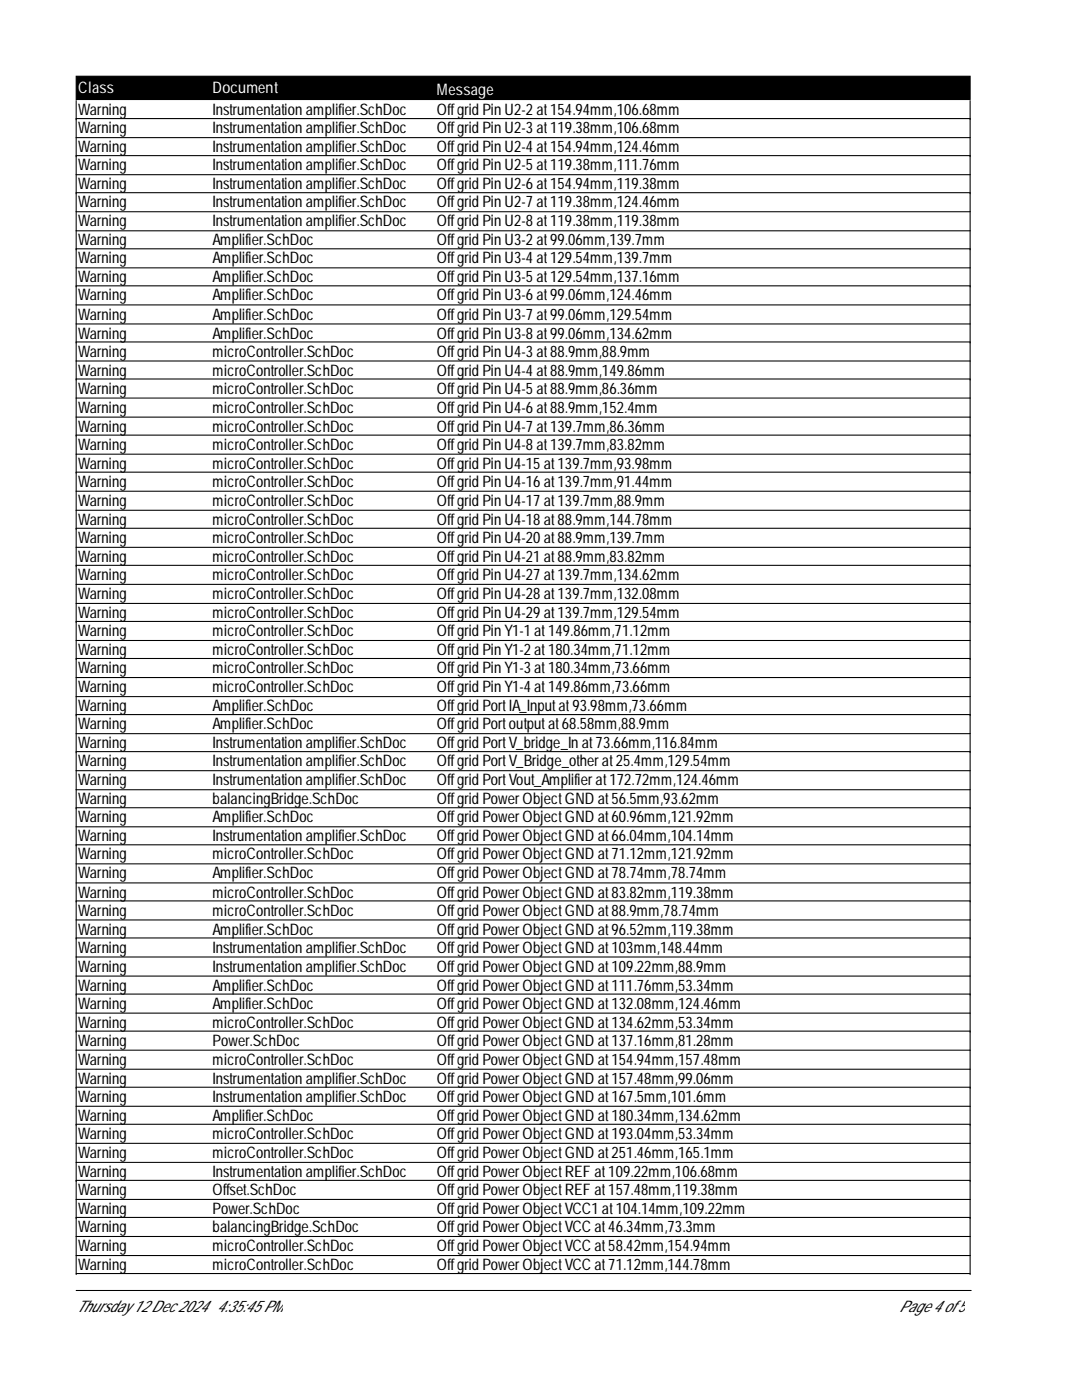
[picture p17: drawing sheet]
<svg xmlns="http://www.w3.org/2000/svg" width="216mm" height="279mm" viewBox="0 0 216 279" stroke-linecap="round" stroke-linejoin="round" font-family="sans-serif">
<defs><g id="words">
<g font-size="3.2" fill="#fff">
<text x="15.6" y="18.6">Class</text>
<text x="42.4" y="18.6">Document</text>
<text x="87.2" y="19">Message</text>
</g>
<g font-size="3.2">
<text x="15.6" y="23">Warning</text>
<text x="42.4" y="23">Instrumentationamplifier.SchDoc</text>
<text x="87.2" y="23">OffgridPinU2-2at154.94mm,106.68mm</text>
<text x="15.6" y="26.6">Warning</text>
<text x="42.4" y="26.6">Instrumentationamplifier.SchDoc</text>
<text x="87.2" y="26.6">OffgridPinU2-3at119.38mm,106.68mm</text>
<text x="15.6" y="30.4">Warning</text>
<text x="15.6" y="34">Warning</text>
<text x="42.4" y="30.4">Instrumentationamplifier.SchDoc</text>
<text x="42.4" y="34">Instrumentationamplifier.SchDoc</text>
<text x="87.2" y="30.4">OffgridPinU2-4at154.94mm,124.46mm</text>
<text x="87.2" y="34">OffgridPinU2-5at119.38mm,111.76mm</text>
<text x="15.6" y="37.8">Warning</text>
<text x="15.6" y="41.4">Warning</text>
<text x="42.4" y="37.8">Instrumentationamplifier.SchDoc</text>
<text x="42.4" y="41.4">Instrumentationamplifier.SchDoc</text>
<text x="87.2" y="37.8">OffgridPinU2-6at154.94mm,119.38mm</text>
<text x="87.2" y="41.4">OffgridPinU2-7at119.38mm,124.46mm</text>
<text x="15.6" y="45.2">Warning</text>
<text x="42.4" y="45.2">Instrumentationamplifier.SchDoc</text>
<text x="87.2" y="45.2">OffgridPinU2-8at119.38mm,119.38mm</text>
<text x="15.6" y="49">Warning</text>
<text x="15.6" y="52.6">Warning</text>
<text x="42.4" y="49">Amplifier.SchDoc</text>
<text x="42.4" y="52.6">Amplifier.SchDoc</text>
<text x="87.2" y="49">OffgridPinU3-2at99.06mm,139.7mm</text>
<text x="87.2" y="52.6">OffgridPinU3-4at129.54mm,139.7mm</text>
<text x="15.6" y="56.4">Warning</text>
<text x="15.6" y="60">Warning</text>
<text x="42.4" y="56.4">Amplifier.SchDoc</text>
<text x="42.4" y="60">Amplifier.SchDoc</text>
<text x="87.2" y="56.4">OffgridPinU3-5at129.54mm,137.16mm</text>
<text x="87.2" y="60">OffgridPinU3-6at99.06mm,124.46mm</text>
<text x="15.6" y="63.8">Warning</text>
<text x="42.4" y="63.8">Amplifier.SchDoc</text>
<text x="87.2" y="63.8">OffgridPinU3-7at99.06mm,129.54mm</text>
<text x="15.6" y="67.6">Warning</text>
<text x="15.6" y="71.2">Warning</text>
<text x="42.4" y="67.6">Amplifier.SchDoc</text>
<text x="42.4" y="71.2">microController.SchDoc</text>
<text x="87.2" y="67.6">OffgridPinU3-8at99.06mm,134.62mm</text>
<text x="87.2" y="71.2">OffgridPinU4-3at88.9mm,88.9mm</text>
<text x="15.6" y="75">Warning</text>
<text x="42.4" y="75">microController.SchDoc</text>
<text x="87.2" y="75">OffgridPinU4-4at88.9mm,149.86mm</text>
<text x="15.6" y="78.6">Warning</text>
<text x="15.6" y="82.4">Warning</text>
<text x="42.4" y="78.6">microController.SchDoc</text>
<text x="42.4" y="82.4">microController.SchDoc</text>
<text x="87.2" y="78.6">OffgridPinU4-5at88.9mm,86.36mm</text>
<text x="87.2" y="82.4">OffgridPinU4-6at88.9mm,152.4mm</text>
<text x="15.6" y="86.2">Warning</text>
<text x="15.6" y="89.8">Warning</text>
<text x="42.4" y="86.2">microController.SchDoc</text>
<text x="42.4" y="89.8">microController.SchDoc</text>
<text x="87.2" y="86.2">OffgridPinU4-7at139.7mm,86.36mm</text>
<text x="87.2" y="89.8">OffgridPinU4-8at139.7mm,83.82mm</text>
<text x="15.6" y="93.6">Warning</text>
<text x="42.4" y="93.6">microController.SchDoc</text>
<text x="87.2" y="93.6">OffgridPinU4-15at139.7mm,93.98mm</text>
<text x="15.6" y="97.2">Warning</text>
<text x="15.6" y="101">Warning</text>
<text x="42.4" y="97.2">microController.SchDoc</text>
<text x="42.4" y="101">microController.SchDoc</text>
<text x="87.2" y="97.2">OffgridPinU4-16at139.7mm,91.44mm</text>
<text x="87.2" y="101">OffgridPinU4-17at139.7mm,88.9mm</text>
<text x="15.6" y="104.8">Warning</text>
<text x="42.4" y="104.8">microController.SchDoc</text>
<text x="87.2" y="104.8">OffgridPinU4-18at88.9mm,144.78mm</text>
<text x="15.6" y="108.4">Warning</text>
<text x="15.6" y="112.2">Warning</text>
<text x="42.4" y="108.4">microController.SchDoc</text>
<text x="42.4" y="112.2">microController.SchDoc</text>
<text x="87.2" y="108.4">OffgridPinU4-20at88.9mm,139.7mm</text>
<text x="87.2" y="112.2">OffgridPinU4-21 at88.9mm,83.82mm</text>
<text x="15.6" y="115.7">Warning</text>
<text x="15.6" y="119.5">Warning</text>
<text x="42.4" y="115.7">microController.SchDoc</text>
<text x="42.4" y="119.5">microController.SchDoc</text>
<text x="87.2" y="115.7">OffgridPinU4-27at139.7mm,134.62mm</text>
<text x="87.2" y="119.5">OffgridPinU4-28at139.7mm,132.08mm</text>
<text x="15.6" y="123.4">Warning</text>
<text x="42.4" y="123.4">microController.SchDoc</text>
<text x="87.2" y="123.4">OffgridPinU4-29at139.7mm,129.54mm</text>
<text x="15.6" y="126.9">Warning</text>
<text x="15.6" y="130.7">Warning</text>
<text x="42.4" y="126.9">microController.SchDoc</text>
<text x="42.4" y="130.7">microController.SchDoc</text>
<text x="87.2" y="126.9">OffgridPinY1-1 at149.86mm,71.12mm</text>
<text x="87.2" y="130.7">OffgridPinY1-2at180.34mm,71.12mm</text>
<text x="15.6" y="134.3">Warning</text>
<text x="42.4" y="134.3">microController.SchDoc</text>
<text x="87.2" y="134.3">OffgridPinY1-3at180.34mm,73.66mm</text>
<text x="15.6" y="138.1">Warning</text>
<text x="15.6" y="141.9">Warning</text>
<text x="42.4" y="138.1">microController.SchDoc</text>
<text x="42.4" y="141.9">Amplifier.SchDoc</text>
<text x="87.2" y="138.1">OffgridPinY1-4at149.86mm,73.66mm</text>
<text x="87.2" y="141.9">OffgridPortIA_Inputat93.98mm,73.66mm</text>
<text x="15.6" y="145.5">Warning</text>
<text x="15.6" y="149.3">Warning</text>
<text x="42.4" y="145.5">Amplifier.SchDoc</text>
<text x="42.4" y="149.3">Instrumentationamplifier.SchDoc</text>
<text x="87.2" y="145.5">OffgridPortoutputat68.58mm,88.9mm</text>
<text x="87.2" y="149.3">OffgridPortV_bridge_Inat73.66mm,116.84mm</text>
<text x="15.6" y="152.9">Warning</text>
<text x="42.4" y="152.9">Instrumentationamplifier.SchDoc</text>
<text x="87.2" y="152.9">OffgridPortV_Bridge_otherat25.4mm,129.54mm</text>
<text x="15.6" y="156.7">Warning</text>
<text x="15.6" y="160.5">Warning</text>
<text x="42.4" y="156.7">Instrumentationamplifier.SchDoc</text>
<text x="42.4" y="160.5">balancingBridge.SchDoc</text>
<text x="87.2" y="156.7">OffgridPortVout_Amplifierat172.72mm,124.46mm</text>
<text x="87.2" y="160.5">OffgridPowerObjectGND at56.5mm,93.62mm</text>
<text x="15.6" y="164.1">Warning</text>
<text x="15.6" y="167.9">Warning</text>
<text x="42.4" y="164.1">Amplifier.SchDoc</text>
<text x="42.4" y="167.9">Instrumentationamplifier.SchDoc</text>
<text x="87.2" y="164.1">OffgridPowerObjectGND at60.96mm,121.92mm</text>
<text x="87.2" y="167.9">OffgridPowerObjectGND at66.04mm,104.14mm</text>
<text x="15.6" y="171.5">Warning</text>
<text x="42.4" y="171.5">microController.SchDoc</text>
<text x="87.2" y="171.5">OffgridPowerObjectGND at71.12mm,121.92mm</text>
<text x="15.6" y="175.3">Warning</text>
<text x="15.6" y="179.1">Warning</text>
<text x="42.4" y="175.3">Amplifier.SchDoc</text>
<text x="42.4" y="179.1">microController.SchDoc</text>
<text x="87.2" y="175.3">OffgridPowerObjectGND at78.74mm,78.74mm</text>
<text x="87.2" y="179.1">OffgridPowerObjectGND at83.82mm,119.38mm</text>
<text x="15.6" y="182.7">Warning</text>
<text x="42.4" y="182.7">microController.SchDoc</text>
<text x="87.2" y="182.7">OffgridPowerObjectGND at88.9mm,78.74mm</text>
<text x="15.6" y="186.5">Warning</text>
<text x="15.6" y="190.1">Warning</text>
<text x="42.4" y="186.5">Amplifier.SchDoc</text>
<text x="42.4" y="190.1">Instrumentationamplifier.SchDoc</text>
<text x="87.2" y="186.5">OffgridPowerObjectGND at96.52mm,119.38mm</text>
<text x="87.2" y="190.1">OffgridPowerObjectGND at103mm,148.44mm</text>
<text x="15.6" y="193.9">Warning</text>
<text x="15.6" y="197.7">Warning</text>
<text x="42.4" y="193.9">Instrumentationamplifier.SchDoc</text>
<text x="42.4" y="197.7">Amplifier.SchDoc</text>
<text x="87.2" y="193.9">OffgridPowerObjectGND at109.22mm,88.9mm</text>
<text x="87.2" y="197.7">OffgridPowerObjectGND at111.76mm,53.34mm</text>
<text x="15.6" y="201.3">Warning</text>
<text x="42.4" y="201.3">Amplifier.SchDoc</text>
<text x="87.2" y="201.3">OffgridPowerObjectGND at132.08mm,124.46mm</text>
<text x="15.6" y="205.1">Warning</text>
<text x="15.6" y="208.7">Warning</text>
<text x="42.4" y="205.1">microController.SchDoc</text>
<text x="42.4" y="208.7">Power.SchDoc</text>
<text x="87.2" y="205.1">OffgridPowerObjectGND at134.62mm,53.34mm</text>
<text x="87.2" y="208.7">OffgridPowerObjectGND at137.16mm,81.28mm</text>
<text x="15.6" y="212.5">Warning</text>
<text x="42.4" y="212.5">microController.SchDoc</text>
<text x="87.2" y="212.5">OffgridPowerObjectGND at154.94mm,157.48mm</text>
<text x="15.6" y="216.3">Warning</text>
<text x="15.6" y="219.9">Warning</text>
<text x="42.4" y="216.3">Instrumentationamplifier.SchDoc</text>
<text x="42.4" y="219.9">Instrumentationamplifier.SchDoc</text>
<text x="87.2" y="216.3">OffgridPowerObjectGND at157.48mm,99.06mm</text>
<text x="87.2" y="219.9">OffgridPowerObjectGND at167.5mm,101.6mm</text>
<text x="15.6" y="223.7">Warning</text>
<text x="15.6" y="227.3">Warning</text>
<text x="42.4" y="223.7">Amplifier.SchDoc</text>
<text x="42.4" y="227.3">microController.SchDoc</text>
<text x="87.2" y="223.7">OffgridPowerObjectGND at180.34mm,134.62mm</text>
<text x="87.2" y="227.3">OffgridPowerObjectGND at193.04mm,53.34mm</text>
<text x="15.6" y="231.1">Warning</text>
<text x="42.4" y="231.1">microController.SchDoc</text>
<text x="87.2" y="231.1">OffgridPowerObjectGND at251.46mm,165.1mm</text>
<text x="15.6" y="234.9">Warning</text>
<text x="15.6" y="238.5">Warning</text>
<text x="42.4" y="234.9">Instrumentationamplifier.SchDoc</text>
<text x="42.4" y="238.5">Offset.SchDoc</text>
<text x="87.2" y="234.9">OffgridPowerObjectREF at109.22mm,106.68mm</text>
<text x="87.2" y="238.5">OffgridPowerObjectREF at157.48mm,119.38mm</text>
<text x="15.6" y="242.3">Warning</text>
<text x="15.6" y="245.9">Warning</text>
<text x="42.4" y="242.3">Power.SchDoc</text>
<text x="42.4" y="245.9">balancingBridge.SchDoc</text>
<text x="87.2" y="242.3">OffgridPowerObjectVCC1 at104.14mm,109.22mm</text>
<text x="87.2" y="245.9">OffgridPowerObjectVCC at46.34mm,73.3mm</text>
<text x="15.6" y="249.7">Warning</text>
<text x="42.4" y="249.7">microController.SchDoc</text>
<text x="87.2" y="249.7">OffgridPowerObjectVCC at58.42mm,154.94mm</text>
<text x="15.6" y="253.5">Warning</text>
<text x="42.4" y="253.5">microController.SchDoc</text>
<text x="87.2" y="253.5">OffgridPowerObjectVCC at71.12mm,144.78mm</text>
<text x="15.2" y="261.9">Thursday12Dec2024</text>
<text x="43.3" y="261.9">4:35:45PM</text>
<text x="179.4" y="261.9">Page4of5</text>
</g>
</g></defs>
<path d="M15.2 15.2h178.4v4.7h-178.4z" fill="#000" stroke="#000" stroke-width=".21"/>
<g fill="none" stroke="#000" stroke-width=".21">
<path d="M15.2 23.7h178.4M15.2 20.1v234.3M15.2 27.5h178.4M15.2 31.1h178.4M15.2 34.9h178.4M15.2 38.5h178.4M193.6 20.1v234.3M15.2 42.3h178.4M15.2 46.1h178.4M15.2 49.7h178.4M15.2 53.5h178.4M15.2 57h178.4"/>
<path d="M15.2 60.9h178.4M15.2 64.7h178.4M15.2 68.2h178.4M15.2 72h178.4M15.2 75.6h178.4M15.2 79.4h178.4M15.2 83.2h178.4M15.2 86.8h178.4M15.2 90.6h178.4M15.2 94.2h178.4M15.2 98h178.4M15.2 101.8h178.4"/>
<path d="M15.2 105.4h178.4M15.2 109.2h178.4M15.2 112.8h178.4M15.2 116.6h178.4M15.2 120.4h178.4M15.2 124h178.4M15.2 127.8h178.4M15.2 131.4h178.4M15.2 135.2h178.4M15.2 139h178.4M15.2 142.6h178.4M15.2 146.4h178.4"/>
<path d="M15.2 150h178.4M15.2 153.8h178.4M15.2 157.6h178.4M15.2 161.2h178.4M15.2 165h178.4M15.2 168.6h178.4M15.2 172.4h178.4M15.2 176.2h178.4M15.2 179.8h178.4M15.2 183.6h178.4M15.2 187.2h178.4M15.2 191h178.4"/>
<path d="M15.2 194.8h178.4M15.2 198.4h178.4M15.2 202.2h178.4M15.2 205.8h178.4M15.2 209.6h178.4M15.2 213.4h178.4M15.2 217h178.4M15.2 220.8h178.4M15.2 224.4h178.4M15.2 228.2h178.4M15.2 232h178.4M15.2 235.6h178.4"/>
<path d="M15.2 239.4h178.4M15.2 243h178.4M15.2 246.8h178.4M15.2 250.6h178.4M15.2 254.2h178.4M15.2 257.5h178.6"/>
</g>
<use href="#words"/>
</svg>
